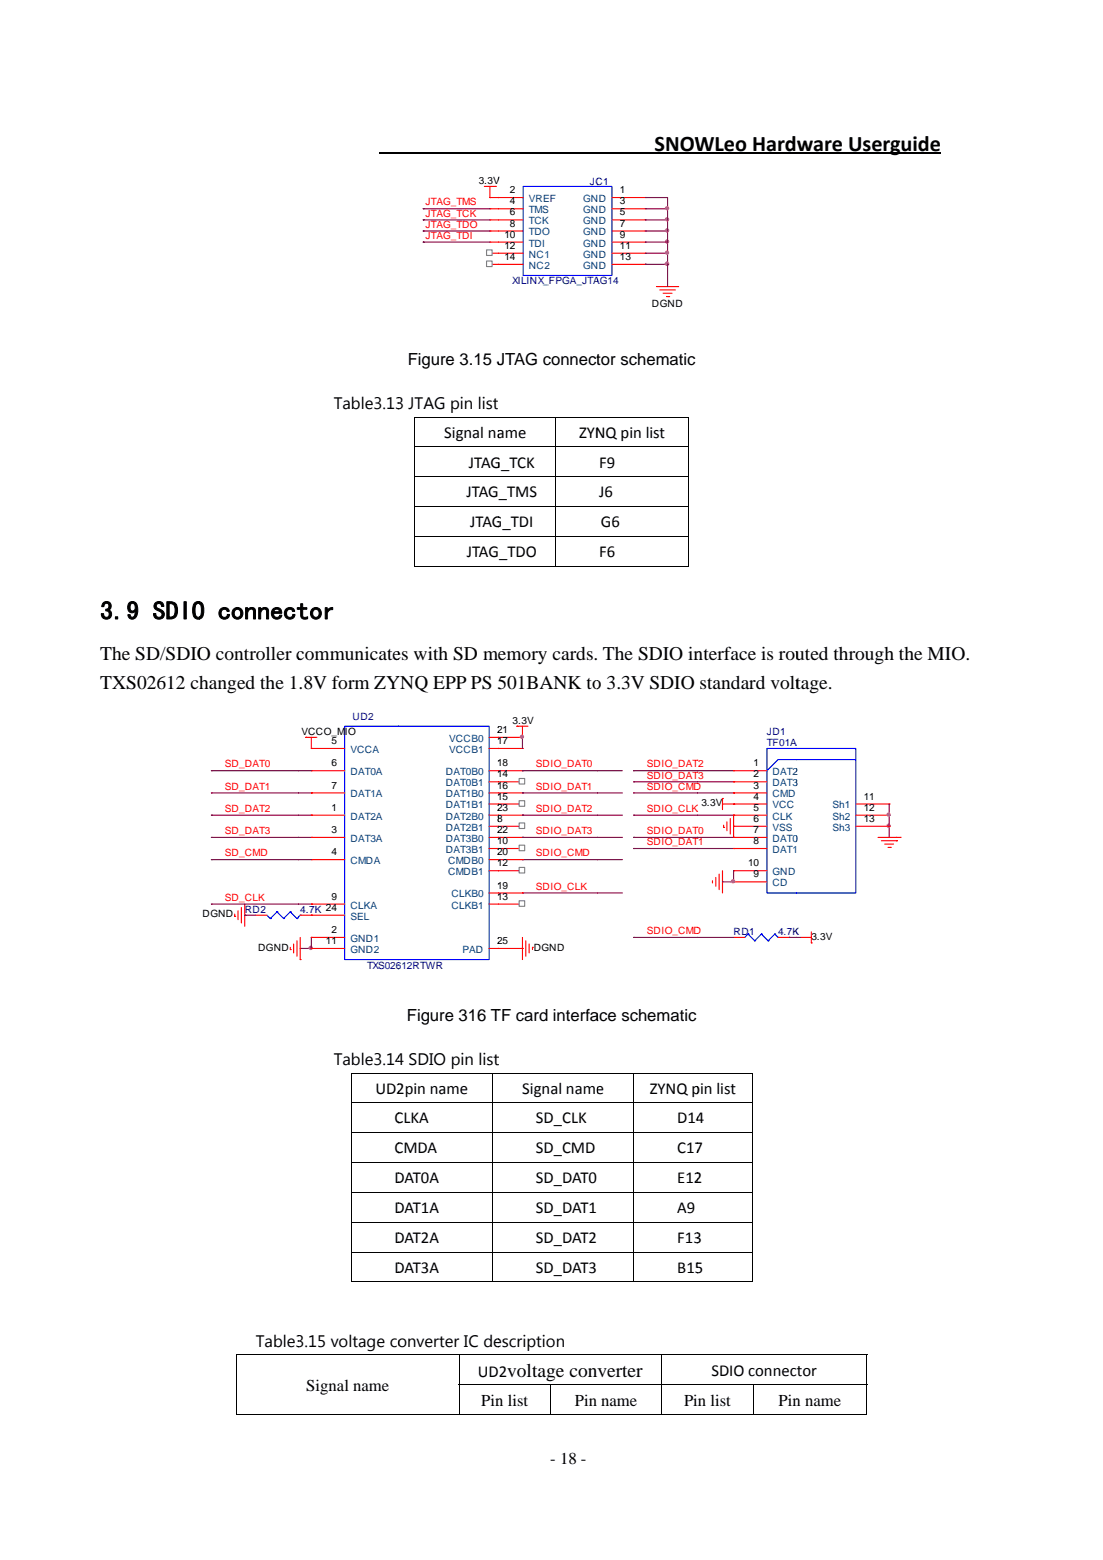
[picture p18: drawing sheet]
<svg xmlns="http://www.w3.org/2000/svg" width="210mm" height="297mm" viewBox="0 0 210 297" stroke-linecap="round" stroke-linejoin="round" font-family="sans-serif">
<defs><g id="words">
<g font-size="4.9">
<text x="19.1" y="117.9">3.9 SDIO connector</text>
<text x="56.4" y="117.9">t</text>
</g>
<g font-size="4.2">
<text x="124.6" y="28.7">SNOWLeo Hardware Userguide</text>
<text x="132.2" y="28.7">W</text>
<text x="169.5" y="28.7">g</text>
</g>
<g font-size="3.7">
<text x="19.1" y="125.8">The SD/SDIO controller ccommunicatees with SD memory cards. The SDIO interface is rou</text>
<text x="37.5" y="125.8">O</text>
<text x="132" y="125.8">n</text>
<text x="151.4" y="125.8">uted through the MIO.</text>
<text x="19.1" y="131.3">TXS02612 changed the 1.8V form ZYNQ EPP PS 501BANK to</text>
<text x="73.5" y="131.3">Y</text>
<text x="112.7" y="131.3">o 3.3V SDIO standard volttage.</text>
<text x="96.5" y="262.1">voltage conv</text>
<text x="113.7" y="262.1">verter</text>
</g>
<g font-size="3.2">
<text x="77.6" y="69.5">Figure 3.15 JTAG connecttor schematic</text>
<text x="94.6" y="69.5">J</text>
<text x="63.5" y="77.9">Table3.13 JTAG pin listt</text>
<text x="75.2" y="77.9">3</text>
<text x="84.6" y="83.4">Signal name</text>
<text x="94.6" y="83.4">a</text>
<text x="110.3" y="83.4">ZYNQ pin list</text>
<text x="113.3" y="83.4">N</text>
<text x="89.3" y="89">JTAG_TCK</text>
<text x="93.4" y="89">G</text>
<text x="114" y="89">F9</text>
<text x="88.8" y="94.7">JTAG_TMS</text>
<text x="114" y="94.7">J6</text>
<text x="89.5" y="100.4">JTAG_TDI</text>
<text x="93.7" y="100.4">G</text>
<text x="114.4" y="100.4">G6</text>
<text x="88.9" y="106.1">JTAG_TDO</text>
<text x="114" y="106.1">F6</text>
<text x="77.4" y="194.4">Figure 316 TF card interface schematic</text>
<text x="93.4" y="194.4">T</text>
<text x="112.3" y="194.4">a</text>
<text x="63.5" y="202.8">Table3.14 SDIO pin listt</text>
<text x="75.2" y="202.8">4</text>
<text x="71.5" y="208.2">UD2pin name</text>
<text x="75.4" y="208.2">2</text>
<text x="99.4" y="208.2">Signal name</text>
<text x="113.5" y="208.2">e</text>
<text x="123.7" y="208.2">ZYNQ pin list</text>
<text x="131.6" y="208.2">p</text>
<text x="75.1" y="213.9">CLKA</text>
<text x="75.1" y="213.9">C</text>
<text x="102" y="213.9">SD_CLK</text>
<text x="128.9" y="213.9">D14</text>
<text x="132.5" y="213.9">4</text>
<text x="75.1" y="219.6">CMDA</text>
<text x="75.1" y="219.6">C</text>
<text x="102" y="219.6">SD_CMD</text>
<text x="128.9" y="219.6">C17</text>
<text x="132.2" y="219.6">7</text>
<text x="75.1" y="225.3">DAT0A</text>
<text x="75.1" y="225.3">D</text>
<text x="102" y="225.3">SD_DAT0</text>
<text x="128.9" y="225.3">E12</text>
<text x="132.1" y="225.3">2</text>
<text x="75.1" y="230.9">DAT1A</text>
<text x="75.1" y="230.9">D</text>
<text x="102" y="230.9">SD_DAT1</text>
<text x="128.9" y="230.9">A9</text>
<text x="75.1" y="236.6">DAT2A</text>
<text x="75.1" y="236.6">D</text>
<text x="102" y="236.6">SD_DAT2</text>
<text x="128.9" y="236.6">F13</text>
<text x="132" y="236.6">3</text>
<text x="75.1" y="242.3">DAT3A</text>
<text x="75.1" y="242.3">D</text>
<text x="102" y="242.3">SD_DAT3</text>
<text x="128.9" y="242.3">B15</text>
<text x="132.3" y="242.3">5</text>
<text x="48.7" y="256.5">Table3.15 voltage converter IC description</text>
<text x="56.3" y="256.5">3</text>
<text x="75.6" y="256.5">o</text>
<text x="93.9" y="256.5">e</text>
<text x="91" y="262.1">UD2</text>
<text x="135.4" y="261.9">SDIO connector</text>
<text x="58.3" y="264.8">Signal name</text>
<text x="91.6" y="267.6">Pin list</text>
<text x="94.3" y="267.6">n</text>
<text x="109.5" y="267.6">Pin name</text>
<text x="130.2" y="267.6">Piin list</text>
<text x="148.2" y="267.6">Pin</text>
<text x="150.9" y="267.6">n name</text>
<text x="104.8" y="278.8">- 18 -</text>
</g>
<g font-size="1.9">
<text x="91.1" y="35.1">3.3V</text>
<text x="93.9" y="35.1">V</text>
<text x="97.1" y="36.8">2</text>
<text x="97.1" y="38.9">4</text>
<text x="97.1" y="41">6</text>
<text x="118" y="36.8">1</text>
<text x="118" y="38.9">3</text>
<text x="118" y="41">5</text>
<text x="96" y="45.3">10</text>
<text x="96" y="47.4">12</text>
<text x="97.1" y="43.1">8</text>
<text x="118" y="43.1">7</text>
<text x="118" y="45.3">9</text>
<text x="118" y="47.4">11</text>
<text x="96" y="49.5">14</text>
<text x="118" y="49.5">13</text>
<text x="124.1" y="58.4">DGND</text>
<text x="97.6" y="137.9">3.3V</text>
<text x="57.4" y="140">VCCO_MIO</text>
<text x="63.1" y="141.7">5</text>
<text x="94.6" y="139.6">21</text>
<text x="94.6" y="141.7">17</text>
<text x="94.6" y="139.6">2</text>
<text x="94.6" y="141.7">1</text>
<text x="63.1" y="145.9">6</text>
<text x="94.6" y="145.9">18</text>
<text x="94.6" y="148">14</text>
<text x="94.6" y="145.9">1</text>
<text x="94.6" y="148">1</text>
<text x="143.5" y="145.9">1</text>
<text x="143.5" y="148">2</text>
<text x="63.1" y="150.2">7</text>
<text x="63.1" y="154.4">1</text>
<text x="94.6" y="150.2">16</text>
<text x="94.6" y="152.3">15</text>
<text x="94.6" y="154.4">23</text>
<text x="94.6" y="150.2">1</text>
<text x="94.6" y="152.3">1</text>
<text x="94.6" y="154.4">2</text>
<text x="133.5" y="153.5">3.3V</text>
<text x="143.5" y="150.2">3</text>
<text x="143.5" y="152.3">4</text>
<text x="143.5" y="154.4">5</text>
<text x="164.4" y="152.3">11</text>
<text x="164.4" y="154.4">12</text>
<text x="63.1" y="158.6">3</text>
<text x="94.6" y="156.5">8</text>
<text x="94.6" y="158.6">22</text>
<text x="94.6" y="160.7">10</text>
<text x="94.6" y="158.6">2</text>
<text x="94.6" y="160.7">1</text>
<text x="143.5" y="158.6">7</text>
<text x="143.5" y="156.5">6</text>
<text x="143.5" y="160.7">8</text>
<text x="164.4" y="156.5">13</text>
<text x="63.1" y="162.8">4</text>
<text x="94.6" y="162.8">20</text>
<text x="94.6" y="165">12</text>
<text x="94.6" y="162.8">2</text>
<text x="94.6" y="165">1</text>
<text x="142.4" y="165">10</text>
<text x="143.5" y="167.1">9</text>
<text x="63.1" y="171.3">9</text>
<text x="94.6" y="169.2">19</text>
<text x="94.6" y="171.3">13</text>
<text x="94.6" y="169.2">1</text>
<text x="94.6" y="171.3">1</text>
<text x="38.6" y="174.7">DGND</text>
<text x="62" y="179.8">11</text>
<text x="63.1" y="177.7">2</text>
<text x="94.6" y="179.8">25</text>
<text x="94.6" y="179.8">2</text>
<text x="154.5" y="178.9">3.3V</text>
<text x="49.1" y="181">DGND</text>
<text x="101.6" y="181">DGND</text>
</g>
<g font-size="1.9" fill="#000080">
<text x="112.3" y="35.3">JC1</text>
<text x="113.3" y="35.3">C</text>
<text x="97.5" y="54.2">XILINX_FPGA_JTAG14</text>
<text x="112.9" y="54.2">A</text>
<text x="67.1" y="137">UD2</text>
<text x="146" y="140">JD1</text>
<text x="146" y="142.1">TF01A</text>
<text x="150.5" y="142.1">A</text>
<text x="46.6" y="173.8">RD2</text>
<text x="57.2" y="173.8">4.7K 24</text>
<text x="139.7" y="178.1">RD1</text>
<text x="148.1" y="178.1">4.7K</text>
<text x="150.9" y="178.1">K</text>
<text x="69.9" y="184.4">TXS02612RTWR</text>
<text x="75.4" y="184.4">6</text>
</g>
<g font-size="1.9" fill="#f00">
<text x="81" y="39.1">JTAG_TMS</text>
<text x="81" y="41.2">JTAG_TCK</text>
<text x="81" y="43.3">JTAG_TDO</text>
<text x="81" y="45.5">JTAG_TDI</text>
<text x="42.8" y="146.1">SD_DAT0</text>
<text x="102" y="146.1">SDIO_DAT0</text>
<text x="123.2" y="148.3">SDIO_DAT3</text>
<text x="123.2" y="146.1">SDIO_DAT2</text>
<text x="131.8" y="148.3">T</text>
<text x="131.8" y="146.1">T</text>
<text x="42.8" y="154.6">SD_DAT2</text>
<text x="42.8" y="150.4">SD_DAT1</text>
<text x="102" y="150.4">SDIO_DAT1</text>
<text x="102" y="154.6">SDIO_DAT2</text>
<text x="123.2" y="154.6">SDIO_CLK</text>
<text x="123.2" y="150.4">SDIO_CMD</text>
<text x="131.6" y="154.6">K</text>
<text x="132.1" y="150.4">D</text>
<text x="42.8" y="158.8">SD_DAT3</text>
<text x="102" y="158.8">SDIO_DAT3</text>
<text x="123.2" y="158.8">SDIO_DAT0</text>
<text x="123.2" y="160.9">SDIO_DAT1</text>
<text x="131.8" y="158.8">T</text>
<text x="131.8" y="160.9">T</text>
<text x="42.8" y="163">SD_CMD</text>
<text x="102" y="163">SDIO_CMD</text>
<text x="42.8" y="171.5">SD_CLK</text>
<text x="102" y="169.4">SDIO_CLK</text>
<text x="123.2" y="177.9">SDIO_CMD</text>
<text x="132.1" y="177.9">D</text>
</g>
<g font-size="1.9" fill="#004080">
<text x="100.7" y="38.5">VREF</text>
<text x="100.7" y="40.6">TMS</text>
<text x="111" y="40.6">GND</text>
<text x="111" y="38.5">GND</text>
<text x="100.7" y="42.7">TCK</text>
<text x="100.7" y="44.8">TDO</text>
<text x="100.7" y="46.9">TDI</text>
<text x="111" y="42.7">GND</text>
<text x="111" y="44.8">GND</text>
<text x="111" y="46.9">GND</text>
<text x="100.7" y="49.1">NC1</text>
<text x="100.7" y="51.2">NC2</text>
<text x="111" y="49.1">GND</text>
<text x="111" y="51.2">GND</text>
<text x="66.7" y="143.4">VCCA</text>
<text x="85.5" y="141.3">VCCB0</text>
<text x="85.5" y="143.4">VCCB1</text>
<text x="66.7" y="147.6">DAT0A</text>
<text x="84.9" y="147.6">DAT0B0</text>
<text x="84.9" y="149.7">DAT0B1</text>
<text x="147.1" y="147.6">DAT2</text>
<text x="147.1" y="149.7">DAT3</text>
<text x="150.9" y="147.6">2</text>
<text x="150.9" y="149.7">3</text>
<text x="66.7" y="151.8">DAT1A</text>
<text x="84.9" y="151.8">DAT1B0</text>
<text x="84.9" y="153.9">DAT1B1</text>
<text x="147.1" y="151.8">CMD</text>
<text x="147.1" y="153.9">VCC</text>
<text x="158.5" y="153.9">Sh1</text>
<text x="66.7" y="156.1">DAT2A</text>
<text x="66.7" y="160.3">DAT3A</text>
<text x="84.9" y="156.1">DAT2B0</text>
<text x="84.9" y="158.2">DAT2B1</text>
<text x="84.9" y="160.3">DAT3B0</text>
<text x="147.1" y="156.1">CLK</text>
<text x="147.1" y="158.2">VSS</text>
<text x="147.1" y="160.3">DAT0</text>
<text x="150.9" y="160.3">0</text>
<text x="158.5" y="156.1">Sh2</text>
<text x="158.5" y="158.2">Sh3</text>
<text x="66.7" y="164.5">CMDA</text>
<text x="84.9" y="162.4">DAT3B1</text>
<text x="85.3" y="164.5">CMDB0</text>
<text x="85.3" y="166.6">CMDB1</text>
<text x="147.1" y="162.4">DAT1</text>
<text x="147.1" y="166.6">GND</text>
<text x="66.7" y="173">CLKA</text>
<text x="85.9" y="170.9">CLKB0</text>
<text x="85.9" y="173">CLKB1</text>
<text x="147.1" y="168.8">CD</text>
<text x="66.7" y="175.1">SEL</text>
<text x="66.7" y="179.3">GND1</text>
<text x="66.7" y="181.5">GND2</text>
<text x="88.1" y="181.5">PAD</text>
</g>
</g></defs>
<g fill="none" stroke="#00f" stroke-width=".21">
<path d="M75.9 138.3h-10.3v44.4h10.3M50.8 174.3l.7 .6M51.5 174.9h.1M52.7 173.6h.1M52.7 173.6l-1.2 1.3M52.7 173.6l1.3 1.3M54 174.9h.1M55.3 173.6h.1M55.3 173.6l-1.3 1.3M55.3 173.6l1.2 1.3M56.5 174.9h.1M57.1 174.3h.1"/>
<path d="M57.1 174.3l-.6 .6"/>
</g>
<g fill="none" stroke="#f00" stroke-width=".21">
<path d="M92.2 35.5h2.1M93.3 35.5v2.1M93.3 37.6h.1M93.3 39.8h.1M93.3 37.6h1.6M93.3 39.8h1.6M94.3 35.5h.1M93.3 41.9h.1M93.3 44h.1M93.3 46.1h.1M93.3 48.2h.1M93.3 41.9h1.6"/>
<path d="M93.3 44h1.6M93.3 46.1h1.6M93.3 48.2h1.6M58.2 140.4h.1M58.2 140.4h2.1M59.3 146.7h.1M59.3 151h.1M59.3 155.2h.1M59.3 159.4h.1M59.3 142.5h.1M59.3 140.4v2.1M59.3 146.7h6.3"/>
<path d="M59.3 151h6.3M59.3 155.2h6.3M59.3 159.4h6.3M59.3 142.5h6.3M44.7 174.5h.1M44.7 174.1v.4M45.3 173.4v1.7M46 172.8v2.9M46.6 172.1v4.3M48.7 174.3h2.1M55.9 179.7v1.7M56.5 179.1v3"/>
<path d="M57.1 174.3h8.5M57.1 178.5v4.2M59.3 174.3h.1M59.3 163.7h.1M59.3 172.1h.1M59.3 178.5h.1M59.3 163.7h6.3M59.3 172.1h6.3M59.3 178.5h6.3M55.3 180.8h.1M55.3 180.4v.4M57.1 182.7h.1"/>
<path d="M59.3 180.6h.1M59.3 180.6h6.3"/>
</g>
<g fill="none" stroke="#800040" stroke-width=".21">
<path d="M40.2 159.4h.1M40.2 155.2h.1M40.2 146.7h.1M40.2 151h.1M40.2 159.4h19.1M40.2 155.2h19.1M40.2 146.7h19.1M40.2 151h19.1M40.2 163.7h.1M40.2 172.1h.1M40.2 163.7h19.1M40.2 172.1h19.1"/>
<path d="M46.6 174.3h.1M46.6 174.3h2.1M59.3 178.5h.1M59.3 178.5v2.1h-2.2M57.1 180.6h.1"/>
</g>
<path d="M66.8 204.2h.2v.2h-.2zM45 257.9h.1v.2h-.1z" fill="#000"/>
<g fill="none" stroke="#000" stroke-width=".19">
<path d="M66.8 204.3h9.1M66.8 210h9.1M66.8 215.7h9.1M66.9 204.4v5.5M66.9 210.1v5.5M66.9 215.8v5.5M66.8 221.4h9.1M66.8 227h9.1M66.8 232.7h9.1M66.8 238.4h9.1M66.9 221.4v5.5M66.9 227.1v5.5"/>
<path d="M66.9 232.8v5.5M66.9 238.5v5.7M45 258h30.9M45.1 258.1v11.4M66.8 244.1h9.1M45 269.4h30.9"/>
</g>
<path d="M72.2 29.2h22.6" fill="none" stroke="#000" stroke-width=".28"/>
<circle cx="59.2" cy="180.5" r=".32" fill="#f0f" stroke="#f0f" stroke-width=".21"/>
<path d="M92.6 47.6h1.1v1h-1.1z" fill-rule="evenodd" fill="#fff" stroke="#808080" stroke-width=".21"/>
<path d="M93.3 50.3h.1M93.3 50.3h1.6" fill="none" stroke="#f00" stroke-width=".21"/>
<path d="M92.6 49.7h1.1v1.1h-1.1z" fill-rule="evenodd" fill="#fff" stroke="#808080" stroke-width=".21"/>
<path d="M80.6 39.8h.1M80.6 39.8h12.7M80.6 44h.1M80.6 41.9h.1M80.6 46.1h.1M80.6 44h12.7M80.6 41.9h12.7M80.6 46.1h12.7M99.5 163.7h.1M99.5 170h.1M99.5 163.7h14.3M99.5 170h14.3" fill="none" stroke="#800040" stroke-width=".21"/>
<path d="M78.8 79.4h.2v.1h-.2zM93.9 244h.9v.2h-.9z" fill="#000"/>
<g fill="none" stroke="#000" stroke-width=".19">
<path d="M78.8 79.4h35M78.9 79.5v5.5M105.8 79.5v5.5M78.8 85.1h35M78.8 90.8h35M78.8 96.5h35M78.9 85.2v5.5M78.9 90.9v5.5M78.9 96.6v5.5M105.8 85.2v5.5M105.8 90.9v5.5M105.8 96.6v5.5"/>
<path d="M78.8 102.2h35M78.8 107.8h26.9M78.9 102.2v5.7M105.8 102.2v5.7M105.9 107.8h7.9M75.9 204.3h18.9M75.9 210h18.9M75.9 215.7h18.9M93.8 204.4v5.5M93.8 210.1v5.5M93.8 215.8v5.5M75.9 221.4h18.9"/>
<path d="M75.9 227h18.9M75.9 232.7h18.9M75.9 238.4h18.9M93.8 221.4v5.5M93.8 227.1v5.5M93.8 232.8v5.5M93.8 238.5v5.7M75.9 244.1h17.8M75.9 258h18.9M87.4 258.1v5.5M75.9 269.4h11.4M87.3 263.7h7.5"/>
<path d="M87.4 263.8v5.7M87.5 269.4h7.3"/>
</g>
<path d="M113.8 35.5h-14.2v17h14.2M75.8 138.3h17.3v44.4h-17.3" fill="none" stroke="#00f" stroke-width=".21"/>
<g fill="none" stroke="#f00" stroke-width=".21">
<path d="M94.8 37.6h4.8M94.8 39.8h4.8M94.8 41.9h4.8M94.8 44h4.8M94.8 46.1h4.8M94.8 48.2h4.8M94.8 50.3h4.8M98.4 138.3h.1M98.4 138.3h2.1M99.5 138.3v2.1M93.1 140.4h6.4M93.1 142.5h6.4"/>
<path d="M93.1 146.7h6.4M93.1 148.9h6.4M93.1 151h1.8M93.1 153.1h1.8M93.1 155.2h1.8M93.1 157.3h1.8M93.1 159.4h1.8M99.5 140.4h.1M99.5 142.5h.1M99.5 146.7h.1M99.5 148.9h.1M93.1 161.6h1.8"/>
<path d="M93.1 163.7h1.8M93.1 165.8h1.8M93.1 170h1.8M93.1 172.1h1.8M99.5 178.5v4.2M100.1 179.1v3M100.7 179.7v1.7M93.1 180.6h1.8M101.4 180.4h.1M101.4 180.4v.4"/>
</g>
<path d="M94.8 29.2h19" fill="none" stroke="#000" stroke-width=".28"/>
<path d="M98.8 148.2h1.1v1.1h-1.1z" fill-rule="evenodd" fill="#fff" stroke="#808080" stroke-width=".21"/>
<path d="M94.8 151h4.7M94.8 153.1h4.7M99.5 151h.1M99.5 153.1h.1" fill="none" stroke="#f00" stroke-width=".21"/>
<path d="M98.8 152.5h1.1v1h-1.1z" fill-rule="evenodd" fill="#fff" stroke="#808080" stroke-width=".21"/>
<path d="M94.8 155.2h4.7M94.8 157.3h4.7M99.5 155.2h.1M99.5 157.3h.1" fill="none" stroke="#f00" stroke-width=".21"/>
<path d="M98.8 156.7h1.1v1.1h-1.1z" fill-rule="evenodd" fill="#fff" stroke="#808080" stroke-width=".21"/>
<path d="M94.8 159.4h4.7M99.5 159.4h.1M94.8 161.6h4.7M99.5 161.6h.1" fill="none" stroke="#f00" stroke-width=".21"/>
<path d="M98.8 160.9h1.1v1.1h-1.1z" fill-rule="evenodd" fill="#fff" stroke="#808080" stroke-width=".21"/>
<path d="M94.8 163.7h4.7M94.8 165.8h4.7M99.5 163.7h.1M99.5 165.8h.1" fill="none" stroke="#f00" stroke-width=".21"/>
<path d="M98.8 165.2h1.1v1h-1.1z" fill-rule="evenodd" fill="#fff" stroke="#808080" stroke-width=".21"/>
<path d="M94.8 170h4.7M94.8 172.1h4.7M99.5 170h.1M99.5 172.1h.1" fill="none" stroke="#f00" stroke-width=".21"/>
<path d="M98.8 171.5h1.1v1.1h-1.1z" fill-rule="evenodd" fill="#fff" stroke="#808080" stroke-width=".21"/>
<g fill="none" stroke="#f00" stroke-width=".21">
<path d="M116.5 37.6h6.4M116.5 39.8h6.4M122.9 37.6h.1M122.9 39.8h.1M116.5 41.9h6.4M116.5 44h6.4M116.5 46.1h6.4M116.5 48.2h6.4M116.5 50.3h6.4M122.9 41.9h.1M122.9 44h.1M122.9 46.1h.1"/>
<path d="M122.9 48.2h.1M122.9 50.3h.1M125 54.6h4.2M125.6 55.2h3M126.2 55.8h1.7M126.9 56.5h.4M127.3 56.5h.1M137.5 153.1h2.2M137.5 152h.1M137.5 152v2.2M137.8 157.5h.1M137.8 157.1v.4"/>
<path d="M138.4 156.5v1.7M139 155.9v2.9M139.7 155.2v4.2M139.7 146.7h.1M139.7 148.9h.1M139.7 151h.1M139.7 153.1h.1M139.7 155.2h.1M139.7 157.3h.1M139.7 159.4h.1M139.7 146.7h6.3M139.7 148.9h6.3"/>
<path d="M139.7 151h6.3M139.7 153.1h6.3M139.7 155.2h6.3M139.7 157.3h6.3M139.7 159.4h6.3M162.9 153.1h6.4M162.9 155.2h6.4M162.9 157.3h6.4M167.2 159.4h4.2M169.3 153.1h.1M169.3 155.2h.1M169.3 157.3h.1"/>
<path d="M171.4 159.4h.1M135.6 167.7v.4M136.3 167.1v1.7M136.9 166.4v3M137.5 165.8v4.2M139.7 178.5h2.1M139.7 161.6h.1M139.7 165.8h.1M139.7 167.9h.1M139.7 161.6h6.3M139.7 165.8h6.3M139.7 167.9h6.3"/>
<path d="M148.1 178.5h2.1M150.2 178.5h.1M152.3 178.5h2.2M154.5 179.5h.1M154.5 177.4v2.1M167.8 160.1h3M168.4 160.7h1.7M169.1 161.4h.4M169.5 161.4h.1M170.8 160.1h.1M94.8 180.6h4.7M99.5 180.6h.1"/>
</g>
<g fill="none" stroke="#800040" stroke-width=".21">
<path d="M122.9 37.6h4.2v2.2M122.9 39.8h4.2M127.1 39.8h.1M127.1 39.8v14.8M122.9 50.3h.1M122.9 44h4.2M122.9 46.1h4.2M122.9 41.9h4.2M122.9 48.2h4.2M122.9 50.3h4.2M127.1 46.1h.1M127.1 48.2h.1"/>
<path d="M127.1 44h.1M127.1 41.9h.1M127.1 50.3h.1M99.5 140.4h.1M99.5 151h.1M99.5 146.7h.1M99.5 159.4h.1M99.5 155.2h.1M99.5 140.4v2.1M99.5 151h19M99.5 146.7h19M99.5 159.4h19"/>
<path d="M99.5 155.2h19M120.6 159.4h.1M120.6 155.2h.1M120.6 151h.1M120.6 148.9h.1M120.6 146.7h.1M120.6 151h19.1M120.6 146.7h19.1M120.6 159.4h19.1M120.6 155.2h19.1M120.6 148.9h19.1M169.3 157.3h.1"/>
<path d="M169.3 153.1v2.1M169.3 155.2h.1M169.3 155.2v4.2M113.7 163.7h4.8M113.7 170h4.8M120.6 161.6h.1M120.6 178.5h.1M120.6 161.6h19.1M120.6 178.5h19.1M137.5 167.9h2.2M139.7 165.8v2.1M139.7 167.9h.1"/>
<path d="M150.2 178.5h.1M150.2 178.5h2.1"/>
</g>
<g fill="#f0f" stroke="#f0f" stroke-width=".21">
<circle cx="99.4" cy="140.3" r=".32"/>
<circle cx="127" cy="46" r=".32"/>
<circle cx="127" cy="50.2" r=".32"/>
<circle cx="127" cy="48.1" r=".32"/>
<circle cx="127" cy="43.9" r=".32"/>
<circle cx="127" cy="41.8" r=".32"/>
<circle cx="127" cy="39.6" r=".32"/>
<circle cx="139.5" cy="167.8" r=".32"/>
<circle cx="169.2" cy="157.2" r=".32"/>
<circle cx="169.2" cy="155.1" r=".32"/>
</g>
<g fill="none" stroke="#000" stroke-width=".19">
<path d="M113.8 79.4h17.2M131.1 79.4v22.7M113.8 85.1h17.2M113.8 90.8h17.2M113.8 96.5h17.2M113.8 102.2h17.2M113.8 107.8h17.2M131.1 102.2v5.7M94.8 204.3h48.5M94.8 210h48.5M94.8 215.7h48.5M120.7 204.4v5.5"/>
<path d="M120.7 210.1v5.5M120.7 215.8v5.5M143.2 204.2v5.7M143.2 210.1v5.5M143.2 215.8v5.5M94.8 221.4h48.5M94.8 227h48.5M94.8 232.7h48.5M94.8 238.4h48.5M120.7 221.4v5.5M120.7 227.1v5.5M120.7 232.8v5.5"/>
<path d="M120.7 238.5v5.7M143.2 221.4v5.5M143.2 227.1v5.5M143.2 232.8v5.5M143.2 238.5v5.7M94.8 244.1h25.8M94.8 258h70.3M120.8 244.1h22.3M126 258.1v5.5M165 257.9v5.7M94.8 263.7h70.3M94.8 269.4h9.9"/>
<path d="M104.8 263.8v5.7M104.9 269.4h21M126 263.8v5.7M126 269.4h17.3M143.4 263.8v5.7M143.4 269.4h21.5M165 263.8v5.7"/>
</g>
<path d="M179.2 29.2h-65.4" fill="none" stroke="#000" stroke-width=".28"/>
<g fill="none" stroke="#00f" stroke-width=".21">
<path d="M113.7 35.5h2.8v17h-2.8M151.7 142.5h11.2v27.5h-11.2M151.7 144.6h11.2M151.8 142.5h-5.8v27.5h5.8M151.8 144.6h-3.7l-2.1 2.1M142.4 177.9h.1M142.4 177.9l-.6 .6M142.4 177.9l1.3 1.2M143.7 179.1h.1M144.9 177.9h.1M144.9 177.9l-1.2 1.2M144.9 177.9l1.3 1.2"/>
<path d="M146.2 179.1h.1M147.5 177.9h.1M147.5 177.9l-1.3 1.2M147.5 177.9l.6 .6M148.1 178.5h.1"/>
</g>
<path d="M131 79.4h.2v.1h-.2zM131 102.1h.2v.1h-.2zM131 107.8h.2v.1h-.2zM143.1 244h.2v.2h-.2zM164.9 269.3h.2v.2h-.2z" fill="#000"/>
<use href="#words"/>
</svg>
